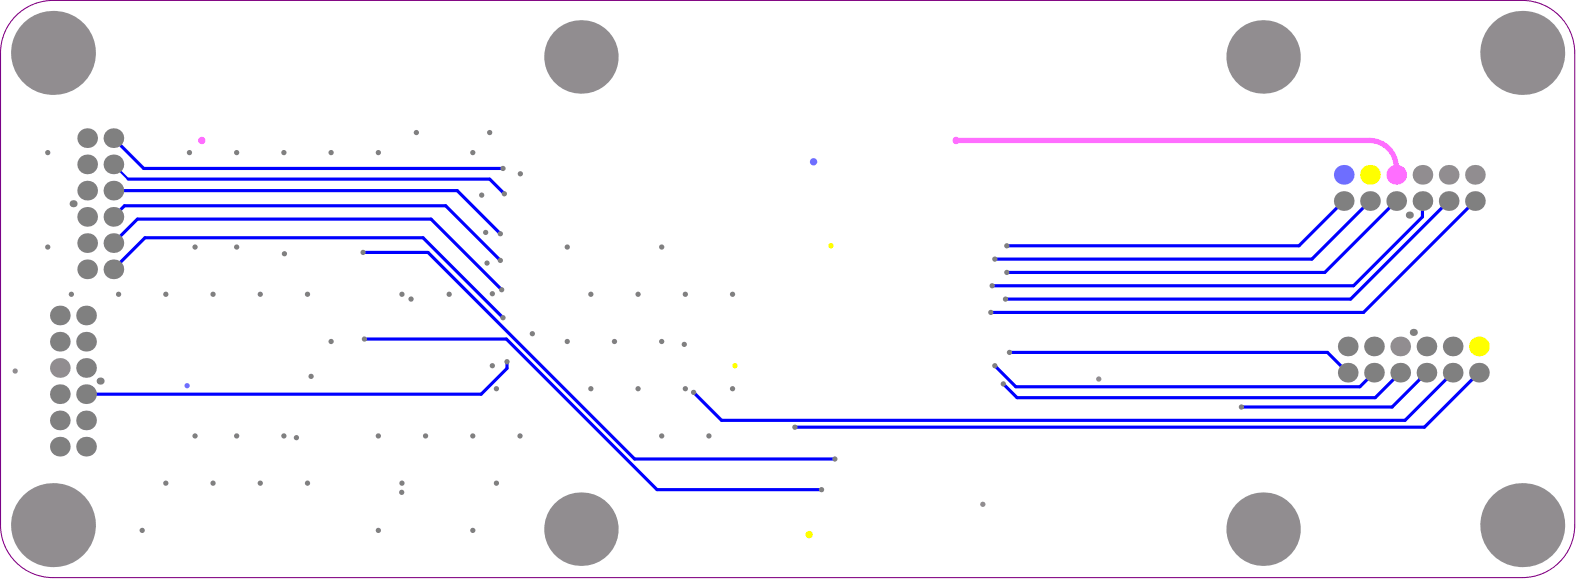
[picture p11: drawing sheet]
<svg xmlns="http://www.w3.org/2000/svg" width="500mm" height="184mm" viewBox="0 0 500 184" stroke-linecap="round" stroke-linejoin="round" font-family="sans-serif">
<path d="M5.6 4.5a16.6 16.6 0 0 1 11.2-4.4h466.4a16.7 16.7 0 0 1 16.6 16.7v149.9a16.7 16.7 0 0 1-16.6 16.7h-466.4a16.7 16.7 0 0 1-16.6-16.7v-149.9a16.6 16.6 0 0 1 5.4-12.3z" fill="none" stroke="#800080" stroke-width=".33"/>
<path d="M303.5 44.6h131.2a8.5 8.5 0 0 1 8.5 8.5v2.4" fill="none" stroke="#ff6eff" stroke-width="1.7"/>
<g fill="none" stroke="#00f" stroke-width="1">
<path d="M36 43.9l9.6 9.6h114.1M40.7 56.9h114.7l4.7 4.6M36 68.8l3.5-3.5h102l17.3 17.4M36 77.2l7.6-7.6h93.2l22.4 22.4M36 60.5h109.1l13.7 13.7M426.5 63.8l-14.2 14.2h-92.7M434.8 63.8l-18.4 18.5h-100.6M443.2 63.8l-22.7 22.7h-100.9M451.5 63.8v5l-21.9 21.9h-114.7M459.8 63.8l-31.1 31.1h-109.5M468.2 63.8l-35.4 35.4h-118.3M36 85.5l10-10h88.3l25.4 25.4"/>
<path d="M115.2 80.1h20.7l65.5 65.6h63.6M115.7 107.6h45l47.8 47.8h52.3M160.9 114.8v2.1l-8.2 8.2h-125.4M315.8 116.1l6.6 6.7h109.2l4.5-4.5M320.4 111.9h101l6.4 6.4M444.4 118.3l-7.9 7.9h-113.7l-4.3-4.3M452.8 118.3l-10.9 10.9h-47.9M461.1 118.3l-15.1 15.1h-217l-8.8-8.8M469.4 118.3l-17.3 17.3h-199.8M252.3 135.6h.1"/>
</g>
<path d="M36 52.2l4.7 4.7M29.4 123.3h.1M29.6 123.3h-.5l-1.8 1.8" fill="none" stroke="#00f" stroke-width=".67"/>
<circle cx="4.8" cy="117.8" r=".83" fill="#918d90"/>
<g fill="#ff0">
<circle cx="263.7" cy="78" r=".83"/>
<circle cx="256.8" cy="169.7" r="1.17"/>
<circle cx="233.3" cy="116.1" r=".83"/>
</g>
<g fill="#918d90">
<circle cx="312" cy="160.1" r=".83"/>
<circle cx="348.8" cy="120.3" r=".83"/>
</g>
<circle cx="61.9" cy="138.4" r=".83" fill="#808080"/>
<circle cx="59.4" cy="122.4" r=".83" fill="#6e6eff"/>
<g fill="#808080">
<circle cx="61.9" cy="78.4" r=".83"/>
<circle cx="67.6" cy="93.4" r=".83"/>
<circle cx="75.1" cy="78.4" r=".83"/>
<circle cx="82.6" cy="93.4" r=".83"/>
<circle cx="90.3" cy="80.6" r=".83"/>
<circle cx="97.6" cy="93.4" r=".83"/>
<circle cx="105.1" cy="108.4" r=".83"/>
<circle cx="127.6" cy="93.4" r=".83"/>
<circle cx="130.5" cy="94.9" r=".83"/>
<circle cx="142.6" cy="93.4" r=".83"/>
<circle cx="180" cy="78.4" r=".83"/>
</g>
<circle cx="258.2" cy="51.4" r="1.17" fill="#6e6eff"/>
<circle cx="64" cy="44.6" r="1.17" fill="#ff6eff"/>
<g fill="#808080">
<circle cx="155.4" cy="42.1" r=".83"/>
<circle cx="132.2" cy="42.1" r=".83"/>
<circle cx="60.1" cy="48.4" r=".83"/>
<circle cx="75.1" cy="48.4" r=".83"/>
</g>
<circle cx="303.5" cy="44.6" r="1.17" fill="#ff6eff"/>
<g fill="#808080">
<circle cx="232.5" cy="93.4" r=".83"/>
<circle cx="232.5" cy="123.4" r=".83"/>
<circle cx="225" cy="138.4" r=".83"/>
<circle cx="210" cy="78.4" r=".83"/>
<circle cx="217.5" cy="93.4" r=".83"/>
<circle cx="210" cy="108.4" r=".83"/>
<circle cx="217.5" cy="123.4" r=".83"/>
<circle cx="210" cy="138.4" r=".83"/>
<circle cx="202.5" cy="93.4" r=".83"/>
<circle cx="195" cy="108.4" r=".83"/>
<circle cx="202.5" cy="123.4" r=".83"/>
<circle cx="187.5" cy="93.4" r=".83"/>
<circle cx="180" cy="108.4" r=".83"/>
<circle cx="187.5" cy="123.4" r=".83"/>
<circle cx="165.1" cy="138.4" r=".83"/>
<circle cx="150.1" cy="48.4" r=".83"/>
<circle cx="157.6" cy="123.4" r=".83"/>
<circle cx="150.1" cy="138.4" r=".83"/>
<circle cx="157.6" cy="153.4" r=".83"/>
<circle cx="150.1" cy="168.4" r=".83"/>
<circle cx="135.1" cy="138.4" r=".83"/>
<circle cx="120.1" cy="48.4" r=".83"/>
<circle cx="120.1" cy="138.4" r=".83"/>
<circle cx="127.6" cy="153.4" r=".83"/>
<circle cx="120.1" cy="168.4" r=".83"/>
<circle cx="105.1" cy="48.4" r=".83"/>
<circle cx="90.1" cy="48.4" r=".83"/>
<circle cx="90.1" cy="138.4" r=".83"/>
<circle cx="97.6" cy="153.4" r=".83"/>
<circle cx="75.1" cy="138.4" r=".83"/>
<circle cx="82.6" cy="153.4" r=".83"/>
<circle cx="67.6" cy="153.4" r=".83"/>
<circle cx="52.6" cy="93.4" r=".83"/>
<circle cx="52.6" cy="153.4" r=".83"/>
<circle cx="45.1" cy="168.4" r=".83"/>
<circle cx="37.6" cy="93.4" r=".83"/>
<circle cx="15.2" cy="48.4" r=".83"/>
<circle cx="15.2" cy="78.4" r=".83"/>
<circle cx="22.7" cy="93.4" r=".83"/>
<circle cx="165.2" cy="55.2" r=".83"/>
<circle cx="152.9" cy="61.9" r=".83"/>
<circle cx="217.2" cy="109.3" r=".83"/>
<circle cx="154.2" cy="73.8" r=".83"/>
<circle cx="154.6" cy="83.5" r=".83"/>
<circle cx="156.3" cy="93.2" r=".83"/>
<circle cx="169" cy="105.9" r=".83"/>
<circle cx="156.3" cy="116.1" r=".83"/>
<circle cx="127.5" cy="156.3" r=".83"/>
<circle cx="94.1" cy="138.9" r=".83"/>
<circle cx="98.7" cy="119.5" r=".83"/>
<circle cx="260.8" cy="155.4" r=".83"/>
<circle cx="265" cy="145.7" r=".83"/>
<circle cx="252.3" cy="135.6" r=".83"/>
<circle cx="115.7" cy="107.6" r=".83"/>
<circle cx="115.2" cy="80.1" r=".83"/>
<circle cx="160.9" cy="114.8" r=".83"/>
<circle cx="158.8" cy="82.7" r=".83"/>
<circle cx="158.8" cy="74.2" r=".83"/>
<circle cx="160.1" cy="61.5" r=".83"/>
<circle cx="159.7" cy="100.9" r=".83"/>
<circle cx="159.2" cy="92" r=".83"/>
<circle cx="159.7" cy="53.5" r=".83"/>
<circle cx="394" cy="129.2" r=".83"/>
<circle cx="318.5" cy="121.9" r=".83"/>
</g>
<g fill="#918d90">
<circle cx="400.9" cy="158.8" r="1.17"/>
<circle cx="407.6" cy="161.3" r="1.17"/>
<circle cx="410.1" cy="168" r="1.17"/>
<circle cx="407.6" cy="174.6" r="1.17"/>
<circle cx="400.9" cy="177.1" r="1.17"/>
<circle cx="394.3" cy="174.6" r="1.17"/>
<circle cx="391.8" cy="168" r="1.17"/>
<circle cx="394.3" cy="161.3" r="1.17"/>
<circle cx="17.5" cy="156.9" r="1.17"/>
<circle cx="24.2" cy="159.3" r="1.17"/>
<circle cx="26.7" cy="166" r="1.17"/>
<circle cx="24.2" cy="172.7" r="1.17"/>
<circle cx="17.5" cy="175.2" r="1.17"/>
<circle cx="10.9" cy="172.7" r="1.17"/>
<circle cx="8.4" cy="166" r="1.17"/>
<circle cx="10.9" cy="159.3" r="1.17"/>
<circle cx="184.4" cy="8.9" r="1.17"/>
<circle cx="191.1" cy="11.4" r="1.17"/>
<circle cx="193.6" cy="18.1" r="1.17"/>
<circle cx="191.1" cy="24.7" r="1.17"/>
<circle cx="184.4" cy="27.2" r="1.17"/>
<circle cx="177.7" cy="24.7" r="1.17"/>
<circle cx="175.2" cy="18.1" r="1.17"/>
<circle cx="177.7" cy="11.4" r="1.17"/>
<circle cx="400.9" cy="8.9" r="1.17"/>
<circle cx="407.6" cy="11.4" r="1.17"/>
<circle cx="410.1" cy="18.1" r="1.17"/>
<circle cx="407.6" cy="24.7" r="1.17"/>
<circle cx="400.9" cy="27.2" r="1.17"/>
<circle cx="394.3" cy="24.7" r="1.17"/>
<circle cx="391.8" cy="18.1" r="1.17"/>
<circle cx="394.3" cy="11.4" r="1.17"/>
<circle cx="184.4" cy="158.8" r="1.17"/>
<circle cx="191.1" cy="161.3" r="1.17"/>
<circle cx="193.6" cy="168" r="1.17"/>
<circle cx="191.1" cy="174.6" r="1.17"/>
<circle cx="184.4" cy="177.1" r="1.17"/>
<circle cx="177.7" cy="174.6" r="1.17"/>
<circle cx="175.2" cy="168" r="1.17"/>
<circle cx="177.7" cy="161.3" r="1.17"/>
</g>
<g fill="#808080">
<circle cx="319.6" cy="78" r=".83"/>
<circle cx="319.6" cy="86.5" r=".83"/>
<circle cx="314.5" cy="99.2" r=".83"/>
<circle cx="315.8" cy="82.3" r=".83"/>
<circle cx="220.2" cy="124.6" r=".83"/>
<circle cx="315.8" cy="116.1" r=".83"/>
<circle cx="314.9" cy="90.7" r=".83"/>
<circle cx="320.4" cy="111.9" r=".83"/>
<circle cx="319.2" cy="94.9" r=".83"/>
</g>
<g fill="#918d90">
<circle cx="483.2" cy="7.6" r="1.17"/>
<circle cx="489.8" cy="10.1" r="1.17"/>
<circle cx="492.3" cy="16.8" r="1.17"/>
<circle cx="489.8" cy="23.5" r="1.17"/>
<circle cx="483.2" cy="26" r="1.17"/>
<circle cx="476.5" cy="23.5" r="1.17"/>
<circle cx="474" cy="16.8" r="1.17"/>
<circle cx="476.5" cy="10.1" r="1.17"/>
<circle cx="483.2" cy="157.5" r="1.17"/>
<circle cx="489.8" cy="160" r="1.17"/>
<circle cx="492.3" cy="166.7" r="1.17"/>
<circle cx="489.8" cy="173.4" r="1.17"/>
<circle cx="483.2" cy="175.9" r="1.17"/>
<circle cx="476.5" cy="173.4" r="1.17"/>
<circle cx="474" cy="166.7" r="1.17"/>
<circle cx="476.5" cy="160" r="1.17"/>
<circle cx="16.8" cy="7.6" r="1.17"/>
<circle cx="23.5" cy="10.1" r="1.17"/>
<circle cx="26" cy="16.8" r="1.17"/>
<circle cx="23.5" cy="23.5" r="1.17"/>
<circle cx="16.8" cy="26" r="1.17"/>
<circle cx="10.2" cy="23.5" r="1.17"/>
<circle cx="7.7" cy="16.8" r="1.17"/>
<circle cx="10.2" cy="10.1" r="1.17"/>
<circle cx="16.8" cy="166.7" r="13.3"/>
</g>
<g fill="#808080">
<circle cx="19" cy="141.8" r="3.1"/>
<circle cx="27.3" cy="141.8" r="3.1"/>
<circle cx="19" cy="133.5" r="3.1"/>
<circle cx="27.3" cy="133.5" r="3.1"/>
<circle cx="19" cy="125.1" r="3.1"/>
<circle cx="27.3" cy="125.1" r="3.1"/>
<circle cx="31.8" cy="121" r="1.12"/>
</g>
<g fill="#918d90">
<circle cx="16.8" cy="16.8" r="13.3"/>
<circle cx="19" cy="116.8" r="3.1"/>
</g>
<g fill="#808080">
<circle cx="19" cy="108.5" r="3.1"/>
<circle cx="19" cy="100.1" r="3.1"/>
<circle cx="23.2" cy="64.7" r="1.12"/>
<circle cx="27.3" cy="116.8" r="3.1"/>
<circle cx="27.3" cy="108.5" r="3.1"/>
<circle cx="27.3" cy="100.1" r="3.1"/>
<circle cx="27.7" cy="85.5" r="3.1"/>
<circle cx="27.7" cy="60.5" r="3.1"/>
<circle cx="27.7" cy="68.8" r="3.1"/>
<circle cx="27.7" cy="77.2" r="3.1"/>
<circle cx="27.7" cy="43.9" r="3.1"/>
<circle cx="27.7" cy="52.2" r="3.1"/>
<circle cx="36" cy="85.5" r="3.1"/>
<circle cx="36" cy="43.9" r="3.1"/>
<circle cx="36" cy="52.2" r="3.1"/>
<circle cx="36" cy="60.5" r="3.1"/>
<circle cx="36" cy="68.8" r="3.1"/>
<circle cx="36" cy="77.2" r="3.1"/>
</g>
<g fill="#918d90">
<circle cx="184.4" cy="168" r="11.7"/>
<circle cx="400.9" cy="168" r="11.7"/>
<circle cx="184.4" cy="18.1" r="11.7"/>
<circle cx="400.9" cy="18.1" r="11.7"/>
</g>
<g fill="#808080">
<circle cx="426.5" cy="63.8" r="3.1"/>
<circle cx="427.8" cy="110" r="3.1"/>
<circle cx="427.8" cy="118.3" r="3.1"/>
<circle cx="434.8" cy="63.8" r="3.1"/>
<circle cx="436.1" cy="118.3" r="3.1"/>
<circle cx="436.1" cy="110" r="3.1"/>
<circle cx="443.2" cy="63.8" r="3.1"/>
</g>
<circle cx="444.4" cy="110" r="3.1" fill="#918d90"/>
<g fill="#808080">
<circle cx="444.4" cy="118.3" r="3.1"/>
<circle cx="447.3" cy="68.3" r="1.12"/>
<circle cx="448.6" cy="105.5" r="1.12"/>
<circle cx="451.5" cy="63.8" r="3.1"/>
<circle cx="452.8" cy="110" r="3.1"/>
<circle cx="452.8" cy="118.3" r="3.1"/>
<circle cx="459.8" cy="63.8" r="3.1"/>
<circle cx="461.1" cy="118.3" r="3.1"/>
<circle cx="461.1" cy="110" r="3.1"/>
<circle cx="468.2" cy="63.8" r="3.1"/>
</g>
<circle cx="469.4" cy="110" r="3.1" fill="#ff0"/>
<circle cx="469.4" cy="118.3" r="3.1" fill="#808080"/>
<circle cx="483.2" cy="166.7" r="13.3" fill="#918d90"/>
<circle cx="426.5" cy="55.5" r="3.1" fill="#6e6eff"/>
<circle cx="434.8" cy="55.5" r="3.1" fill="#ff0"/>
<circle cx="443.2" cy="55.5" r="3.1" fill="#ff6eff"/>
<g fill="#918d90">
<circle cx="451.5" cy="55.5" r="3.1"/>
<circle cx="459.8" cy="55.5" r="3.1"/>
<circle cx="468.2" cy="55.5" r="3.1"/>
<circle cx="483.2" cy="16.8" r="13.3"/>
</g>
</svg>
